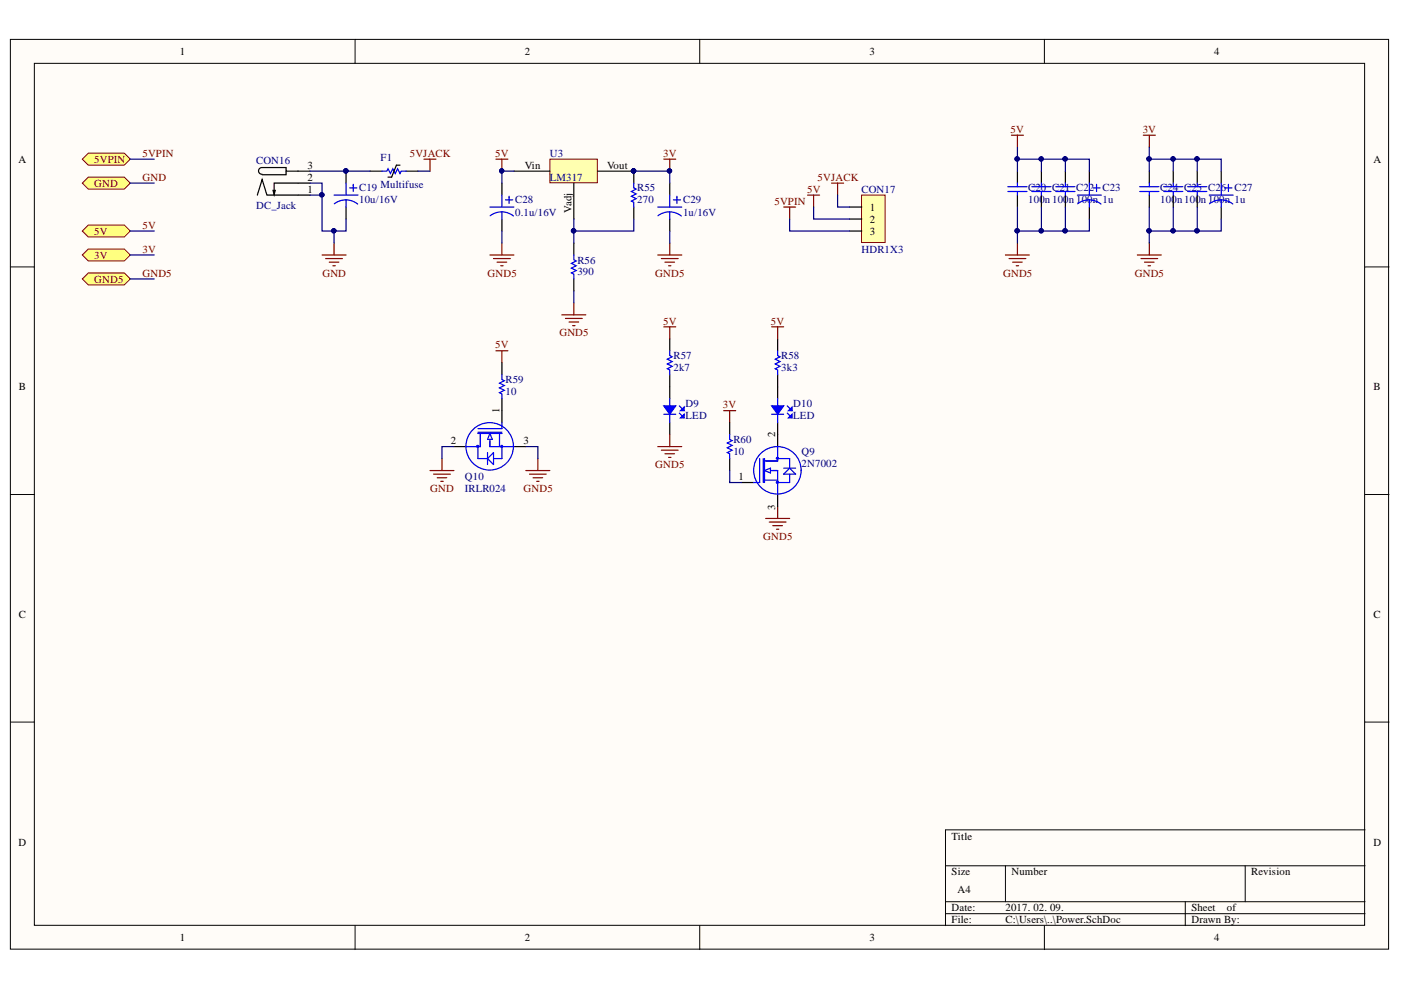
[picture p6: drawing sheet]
<svg xmlns="http://www.w3.org/2000/svg" width="297mm" height="210mm" viewBox="0 0 297 210" stroke-linecap="round" stroke-linejoin="round" font-family="sans-serif">
<defs><g id="words">
<g font-size="2.3">
<text x="38.2" y="11.7">1</text>
<text x="111.2" y="11.7">2</text>
<text x="184.3" y="11.7">3</text>
<text x="257.4" y="11.7">4</text>
<text x="3.9" y="34.5">A</text>
<text x="65.2" y="35.8">3</text>
<text x="111.2" y="35.8">Vin</text>
<text x="128.8" y="35.8">Vout</text>
<text x="291.2" y="34.5">A</text>
<text x="65.2" y="38.3">2</text>
<text x="65.2" y="40.8">1</text>
<text x="121.1" y="45.1" transform="rotate(-90 121.1 45.1)">Vadj</text>
<text x="184.4" y="44.7">1</text>
<text x="184.4" y="47.3">2</text>
<text x="184.4" y="49.8">3</text>
<text x="4" y="82.8">B</text>
<text x="291.2" y="82.8">B</text>
<text x="105.9" y="87.6" transform="rotate(-90 105.9 87.6)">1</text>
<text x="95.6" y="94.2">2</text>
<text x="111" y="94.2">3</text>
<text x="164.4" y="92.6" transform="rotate(-90 164.4 92.6)">2</text>
<text x="156.6" y="101.8">1</text>
<text x="164.4" y="108" transform="rotate(-90 164.4 108)">3</text>
<text x="4" y="131">C</text>
<text x="291.2" y="131">C</text>
<text x="3.9" y="179.3">D</text>
<text x="201.8" y="178">Title</text>
<text x="291.2" y="179.3">D</text>
<text x="201.8" y="185.6">Size</text>
<text x="214.4" y="185.6">Number</text>
<text x="265.3" y="185.6">Revision</text>
<text x="203" y="189.4">A4</text>
<text x="201.8" y="193.2">Date:</text>
<text x="201.8" y="195.8">File:</text>
<text x="213.2" y="193.2">2017. 02. 09.</text>
<text x="213.2" y="195.8">C:\Users\..\Power.SchDoc</text>
<text x="252.6" y="193.2">Sheet</text>
<text x="252.6" y="195.8">Drawn By:</text>
<text x="260.1" y="193.2">of</text>
<text x="38.2" y="199.6">1</text>
<text x="111.2" y="199.6">2</text>
<text x="184.3" y="199.6">3</text>
<text x="257.4" y="199.6">4</text>
</g>
<g font-size="2.3" fill="#800000">
<text x="214.3" y="28.1">5V</text>
<text x="242.3" y="28.1">3V</text>
<text x="20" y="34.5">5VPIN</text>
<text x="30.2" y="33.2">5VPIN</text>
<text x="86.9" y="33.2">5VJACK</text>
<text x="105" y="33.2">5V</text>
<text x="140.6" y="33.2">3V</text>
<text x="20" y="39.6">GND</text>
<text x="30.2" y="38.3">GND</text>
<text x="171.1" y="40.8">5V</text>
<text x="173.3" y="38.3">5VJACK</text>
<text x="164.2" y="43.4">5VPIN</text>
<text x="20" y="49.8">5V</text>
<text x="30.2" y="48.5">5V</text>
<text x="30.2" y="53.6">3V</text>
<text x="20" y="54.9">3V</text>
<text x="20" y="59.9">GND5</text>
<text x="30.2" y="58.7">GND5</text>
<text x="68.4" y="58.7">GND</text>
<text x="103.4" y="58.7">GND5</text>
<text x="138.9" y="58.7">GND5</text>
<text x="212.7" y="58.7">GND5</text>
<text x="240.6" y="58.7">GND5</text>
<text x="118.6" y="71.3">GND5</text>
<text x="140.6" y="68.8">5V</text>
<text x="163.4" y="68.8">5V</text>
<text x="105" y="73.9">5V</text>
<text x="153.3" y="86.6">3V</text>
<text x="138.9" y="99.2">GND5</text>
<text x="91.2" y="104.4">GND</text>
<text x="111" y="104.4">GND5</text>
<text x="161.8" y="114.5">GND5</text>
</g>
<g font-size="2.3" fill="#000080">
<text x="54.3" y="34.7">CON16</text>
<text x="80.7" y="34.2">F1</text>
<text x="116.6" y="33.2">U3</text>
<text x="76.1" y="40.6">C19</text>
<text x="80.7" y="39.8">Multifuse</text>
<text x="116.6" y="38.3">LM317</text>
<text x="135.1" y="40.6">R55</text>
<text x="182.6" y="40.8">CON17</text>
<text x="218" y="40.6">C20 C21 C22</text>
<text x="233.7" y="40.6">C23</text>
<text x="246" y="40.6">C24 C25 C26</text>
<text x="261.7" y="40.6">C27</text>
<text x="54.3" y="44.2">DC_Jack</text>
<text x="76.1" y="43.1">10u/16V</text>
<text x="109.2" y="43.1">C28</text>
<text x="109.2" y="45.7">0.1u/16V</text>
<text x="135.1" y="43.1">270</text>
<text x="144.8" y="43.1">C29</text>
<text x="144.8" y="45.7">1u/16V</text>
<text x="218" y="43.1">100n 100n 100n 1u</text>
<text x="246" y="43.1">100n 100n 100n 1u</text>
<text x="182.6" y="53.6">HDR1X3</text>
<text x="122.4" y="55.9">R56</text>
<text x="122.4" y="58.4">390</text>
<text x="142.8" y="76.2">R57</text>
<text x="165.6" y="76.2">R58</text>
<text x="107.2" y="81.2">R59</text>
<text x="107.2" y="83.8">10</text>
<text x="142.8" y="78.7">2k7</text>
<text x="165.6" y="78.7">3k3</text>
<text x="145.3" y="86.3">D9</text>
<text x="145.3" y="88.8">LED</text>
<text x="168.2" y="86.3">D10</text>
<text x="168.2" y="88.8">LED</text>
<text x="155.5" y="93.9">R60</text>
<text x="98.6" y="101.8">Q10</text>
<text x="155.5" y="96.4">10</text>
<text x="170" y="96.4">Q9</text>
<text x="170" y="99">2N7002</text>
<text x="98.6" y="104.4">IRLR024</text>
</g>
</g></defs>
<g fill="#fffcf8" stroke="#000" stroke-width=".21">
<path d="M2.2 8.4h292.2v192.8h-292.2z"/>
<path d="M7.3 13.4h282v182.8h-282z"/>
</g>
<g fill="none" stroke="#000" stroke-width=".21">
<path d="M75.3 8.4v5M148.4 8.4v5M221.4 8.4v5M2.2 56.6h5.1M57.9 40.3h.5l-.3 1.1zM289.4 56.6h5.1M2.2 104.8h5.1M289.4 104.8h5.1M2.2 153.1h5.1M289.4 153.1h5.1M289.4 175.9h-88.9v20.4M75.3 196.3v5"/>
<path d="M148.4 196.3v5M200.5 183.6h88.9M200.5 191.2h88.9M200.5 193.7h88.9M213.2 183.6v7.6M221.4 196.3v5M251.3 191.2v5.1M264 183.6v7.6"/>
</g>
<g fill="none" stroke="#800000" stroke-width=".25">
<path d="M68.3 54.1h5.1M69 54.8h3.6M69.8 55.6h2M70.6 56.3h.5M70.8 51.5v2.6M105.1 74.4h2.6M106.4 74.4v2.5M91.2 99.8h5M93.7 97.2v2.6M111.5 99.8h5.1M114 97.2v2.6M91.9 100.5h3.6"/>
<path d="M92.7 101.3h2M93.5 102.1h.5M112.3 100.5h3.5M113 101.3h2.1M113.8 102.1h.5"/>
</g>
<path d="M60.7 36.3v.7h-5.1M65.7 36.3h-5v-.8h-5.1a.71 .71 0 0 0-.8 .7 .71 .71 0 0 0 .8 .7M65.7 38.8h-7.6v1.8M78.5 36.3h2.5M84.8 35h-.8l-1 2.6h-.7M86.1 36.3h2.5M54.6 41.4l1-3.3 1 3.3h9.1M106.4 76.9v2.6M96.2 94.7h2.6M106.4 84.5v5.1M109 94.7h2.5" fill="none" stroke="#000" stroke-width=".25"/>
<g fill="none" stroke="#00f" stroke-width=".25">
<path d="M81 36.3h1l.3-.5 .5 1 .5-1 .5 1 .5-1 .5 1 .3-.5h1M106.4 79.5v1l.5 .2-1 .5 1 .5-1 .5 1 .6-1 .5 .5 .2v1M101.3 91.6h5.1M101.3 91.9h5.1M101.3 94.7v2.5h2.1M101.8 91.9v2.8h-3M103.4 97.2l1.2-1.2v2.5zM103.4 96v2.5M103.9 91.9h.1M103.9 91.9l.5 1.3h-1zM103.9 93.2v1.5h5.1M105.9 91.9v2.8"/>
<path d="M106.4 89.6v1.3h-5.1M106.4 94.7v2.5h-1.8"/>
<circle cx="101.3" cy="94.7" r=".22"/>
<circle cx="103.8" cy="94.6" r="5"/>
<circle cx="106.4" cy="94.7" r=".21"/>
</g>
<path d="M57.9 40.3h.5l-.3 1.1z" fill="#000"/>
<path d="M116.6 33.7h10v5h-10z" fill="#ffffb0" stroke="#800000" stroke-width=".21"/>
<g fill="none" stroke="#000" stroke-width=".25">
<path d="M73.4 36.3v2.5M106.4 38.8v2.6M109 36.3h7.6M121.7 38.8v7.6M126.7 36.3h7.7v2.5M142 38.8v2.6M73.4 43.9v2.5M106.4 46.4v2.6M121.7 51.5v2.6M121.7 59.1v2.6M134.4 43.9v2.5M142 46.4v2.6"/>
<path d="M142 82v2.5M142 89.6v2.6"/>
</g>
<g fill="#000080" stroke="#000080" stroke-width=".21">
<circle cx="134.3" cy="36.2" r=".46"/>
<circle cx="106.4" cy="36.2" r=".46"/>
<circle cx="141.9" cy="36.2" r=".46"/>
<circle cx="73.3" cy="36.2" r=".46"/>
</g>
<g fill="none" stroke="#800000" stroke-width=".25">
<path d="M89.9 33.7h2.5M91.2 33.7v2.6M105.1 33.7h2.6M106.4 33.7v2.6M140.7 33.7h2.6M142 33.7v2.6M103.9 54.1h5.1M104.6 54.8h3.6M105.4 55.6h2M106.2 56.3h.5M106.4 51.5v2.6M139.5 54.1h5"/>
<path d="M140.2 54.8h3.6M141 55.6h2M141.7 56.3h.6M142 51.5v2.6M119.1 66.8h5.1M119.9 67.5h3.5M120.6 68.3h2.1M121.4 69h.5M121.7 64.2v2.6"/>
</g>
<g fill="none" stroke="#00f" stroke-width=".25">
<path d="M73.4 38.8v2.6M74.1 39.8h1.6M74.9 39.1v1.5M134.4 38.8v1l.5 .3-1 .5 1 .5-1 .5 1 .5-1 .5 .5 .3v1M70.8 41.4h5.1M73.4 42.4l1 .1 1.4 .8M73.4 42.4l-1.1 .1-1.4 .7M73.4 42.4v1.5M103.9 43.9h5.1M106.4 44.9l1.1 .2 1.4 .7M106.4 44.9l-1 .1-1.5 .7M106.4 41.4v2.5"/>
<path d="M106.4 44.9v1.5M107.2 42.4h1.5M107.9 41.6v1.5M121.7 54.1v1l.5 .2-1 .5 1 .5-1 .6 1 .5-1 .5 .5 .2v1M139.5 43.9h5M142 44.9l1.5 .4 1 .5M142 44.9l-1.1 .1-1.4 .7M142 41.4v2.5M142 44.9v1.5M142.8 42.4h1.5M143.5 41.6v1.5M140.7 87.8h2.6"/>
<path d="M142 84.5v5.1"/>
</g>
<path d="M140.7 86.1h2.6l-1.3 1.7z" fill="#00f"/>
<path d="M140.7 86.1h2.6l-1.3 1.7zM144 86.1l1.1 1M144 87.6l1.1 1" fill="none" stroke="#00f" stroke-width=".25"/>
<path d="M144.3 87.1l.8-.8v.8z" fill="#00f"/>
<path d="M144.3 87.1l.8-.8v.8z" fill="none" stroke="#00f" stroke-width=".25"/>
<path d="M144.3 88.6l.8-.8v.8z" fill="#00f"/>
<path d="M144.3 88.6l.8-.8v.8zM163.6 87.8h2.5M164.9 84.5v5.1" fill="none" stroke="#00f" stroke-width=".25"/>
<path d="M164.9 82v2.5M164.9 89.6v2.6" fill="none" stroke="#000" stroke-width=".25"/>
<path d="M163.6 86.1h2.5l-1.2 1.7z" fill="#00f"/>
<path d="M163.6 86.1h2.5l-1.2 1.7zM166.9 86.1l1 1M166.9 87.6l1 1" fill="none" stroke="#00f" stroke-width=".25"/>
<path d="M167.2 87.1l.7-.8v.8z" fill="#00f"/>
<path d="M167.2 87.1l.7-.8v.8z" fill="none" stroke="#00f" stroke-width=".25"/>
<path d="M167.2 88.6l.7-.8v.8z" fill="#00f"/>
<g fill="none" stroke="#00f" stroke-width=".25">
<path d="M142 74.4v1l.5 .2-1 .6 1 .5-1 .5 1 .5-1 .5 .5 .2v1.1M164.9 74.4v1l.5 .2-1 .6 1 .5-1 .5 1 .5-1 .5 .5 .2v1.1M154.7 92.2v1l.5 .2-1 .5 1 .5-1 .5 1 .6-1 .5 .5 .2v1M161.1 97.2v5.1h-1.3M161.8 97.2v5.1M162.1 99.8h.1M162.1 99.8l1.3-.5v1zM162.1 97.2v5.1M163.4 99.8h1.5v5M164.9 94.7v3h-2.8M164.9 97.2h2.5v2.1M166.1 99.3h2.6"/>
<path d="M167.2 88.6l.7-.8v.8zM162.1 101.8h2.8M166.1 100.5l1.3-1.2 1.3 1.2zM167.4 100.5v1.8h-2.5"/>
<circle cx="164.8" cy="97.2" r=".21"/>
<circle cx="164.8" cy="99.7" r="5"/>
<circle cx="164.8" cy="102.3" r=".22"/>
</g>
<g fill="none" stroke="#800000" stroke-width=".25">
<path d="M140.7 69.3h2.6M142 69.3v2.5M163.6 69.3h2.5M164.9 69.3v2.5M139.5 94.7h5M140.2 95.5h3.6M141 96.2h2M141.7 97h.6M142 92.2v2.5M153.4 87.1h2.6M154.7 87.1v2.5M162.3 109.9h5.1"/>
<path d="M163.1 110.7h3.6M163.9 111.4h2M164.6 112.2h.5M164.9 107.4v2.5"/>
</g>
<path d="M142 71.8v2.6M142 79.5v2.5M164.9 71.8v2.6M164.9 79.5v2.5M154.7 89.6v2.6M154.7 97.2v2.6M164.9 92.2v2.5M157.3 102.3h2.5M164.9 104.8v2.6" fill="none" stroke="#000" stroke-width=".25"/>
<g fill="#ffff80" stroke="#800000" stroke-width=".21">
<path d="M17.5 33.7l1.2-1.2h7.6l1.3 1.2-1.3 1.3h-7.6z" fill-rule="evenodd"/>
<path d="M17.5 38.8l1.2-1.2h7.6l1.3 1.2-1.3 1.3h-7.6z" fill-rule="evenodd"/>
<path d="M17.5 49l1.2-1.3h7.6l1.3 1.3-1.3 1.3h-7.6z" fill-rule="evenodd"/>
<path d="M17.5 54.1l1.2-1.3h7.6l1.3 1.3-1.3 1.2h-7.6z" fill-rule="evenodd"/>
<path d="M17.5 59.1l1.2-1.2h7.6l1.3 1.2-1.3 1.3h-7.6z" fill-rule="evenodd"/>
</g>
<g fill="none" stroke="#800000" stroke-width=".25">
<path d="M214.4 28.7h2.6M215.7 28.7v2.5M242.4 28.7h2.5M243.7 28.7v2.5M213.2 54.1h5.1M213.9 54.8h3.6M214.7 55.6h2M215.5 56.3h.5M215.7 51.5v2.6M241.1 54.1h5.1M241.9 54.8h3.6M242.7 55.6h2"/>
<path d="M243.4 56.3h.5M243.7 51.5v2.6"/>
</g>
<g fill="none" stroke="#000" stroke-width=".25">
<path d="M215.7 36.3v2.5M220.8 36.3v2.5M225.9 36.3v2.5M231 36.3v2.5M243.7 36.3v2.5M248.8 36.3v2.5M253.8 36.3v2.5M258.9 36.3v2.5M215.7 41.4v2.5M220.8 41.4v2.5M225.9 41.4v2.5M231 43.9v2.5"/>
<path d="M243.7 41.4v2.5M248.8 41.4v2.5M253.8 41.4v2.5M258.9 43.9v2.5"/>
</g>
<g fill="none" stroke="#00f" stroke-width=".25">
<path d="M213.7 39.6h4M215.7 38.8v.8M218.8 39.6h4M220.8 38.8v.8M223.8 39.6h4.1M225.9 38.8v.8M231 38.8v2.6M231.7 39.8h1.6M232.5 39.1v1.5M241.6 39.6h4.1M243.7 38.8v.8M246.7 39.6h4.1"/>
<path d="M248.8 38.8v.8M251.8 39.6h4.1M253.8 38.8v.8M258.9 38.8v2.6M259.7 39.8h1.5M260.4 39.1v1.5M213.7 40.6h4M215.7 40.6v.8M218.8 40.6h4M220.8 40.6v.8M223.8 40.6h4.1M225.9 40.6v.8"/>
<path d="M228.4 41.4h5.1M231 42.4l1 .1 1.4 .8M231 42.4l-1.6 .3-.9 .5M231 42.4v1.5M241.6 40.6h4.1M243.7 40.6v.8M246.7 40.6h4.1M248.8 40.6v.8M251.8 40.6h4.1M253.8 40.6v.8M256.4 41.4h5.1M258.9 42.4l1.1 .1 1.4 .8"/>
<path d="M258.9 42.4l-1 .1-1.5 .7M258.9 42.4v1.5"/>
</g>
<path d="M182.7 41.4h5v10h-5z" fill="#ffffb0" stroke="#800000" stroke-width=".21"/>
<path d="M180.1 43.9h2.6M180.1 46.4h2.6M180.1 49h2.6" fill="none" stroke="#000" stroke-width=".25"/>
<path d="M176.3 38.8h2.6M177.6 38.8v2.6M166.1 43.9h2.6M167.4 43.9v2.5M171.2 41.4h2.6M172.5 41.4v2.5" fill="none" stroke="#800000" stroke-width=".25"/>
<g fill="none" stroke="#000080" stroke-width=".25">
<path d="M27.6 33.7h5.1M27.6 38.8h5.1M65.7 36.3h12.8M65.7 38.8h2.6v10.2h5.1v-2.6M88.6 36.3h2.6M109 36.3h-2.6v2.5M134.4 36.3h7.6v2.5M215.7 31.2v2.5h15.3v2.6M215.7 33.7v2.6M220.8 33.7v2.6M225.9 33.7v2.6M243.7 31.2v2.5h15.2v2.6"/>
<path d="M243.7 33.7v2.6M248.8 33.7v2.6M253.8 33.7v2.6M27.6 49h5.1M27.6 54.1h5.1M27.6 59.1h5.1M65.7 41.4h2.6M70.8 49v2.5M106.4 49v2.5M121.7 46.4v5.1M134.4 46.4v2.6h-12.7M142 49v2.5"/>
<path d="M167.4 46.4v2.6h12.7M172.5 43.9v2.5h7.6M177.6 41.4v2.5h2.5M215.7 43.9v7.6M220.8 43.9v5.1M225.9 43.9v5.1M231 46.4v2.6h-15.3M243.7 43.9v7.6M248.8 43.9v5.1M253.8 43.9v5.1M258.9 46.4v2.6h-15.2M121.7 61.7v2.5"/>
<path d="M96.2 94.7h-2.5v2.5M111.5 94.7h2.5v2.5M154.7 99.8v2.5h2.6"/>
</g>
<g fill="#000080" stroke="#000080" stroke-width=".21">
<circle cx="68.2" cy="41.3" r=".46"/>
<circle cx="106.4" cy="36.2" r=".46"/>
<circle cx="134.3" cy="36.2" r=".46"/>
<circle cx="141.9" cy="36.2" r=".46"/>
<circle cx="121.6" cy="48.9" r=".46"/>
<circle cx="73.3" cy="36.2" r=".46"/>
<circle cx="70.8" cy="48.9" r=".46"/>
<circle cx="215.7" cy="33.7" r=".46"/>
<circle cx="220.7" cy="33.7" r=".46"/>
<circle cx="225.8" cy="33.7" r=".46"/>
<circle cx="220.7" cy="48.9" r=".46"/>
<circle cx="225.8" cy="48.9" r=".46"/>
<circle cx="243.6" cy="33.7" r=".46"/>
<circle cx="248.7" cy="33.7" r=".46"/>
<circle cx="253.8" cy="33.7" r=".46"/>
<circle cx="248.7" cy="48.9" r=".46"/>
<circle cx="253.8" cy="48.9" r=".46"/>
<circle cx="215.7" cy="48.9" r=".46"/>
<circle cx="243.6" cy="48.9" r=".46"/>
</g>
<use href="#words"/>
</svg>
